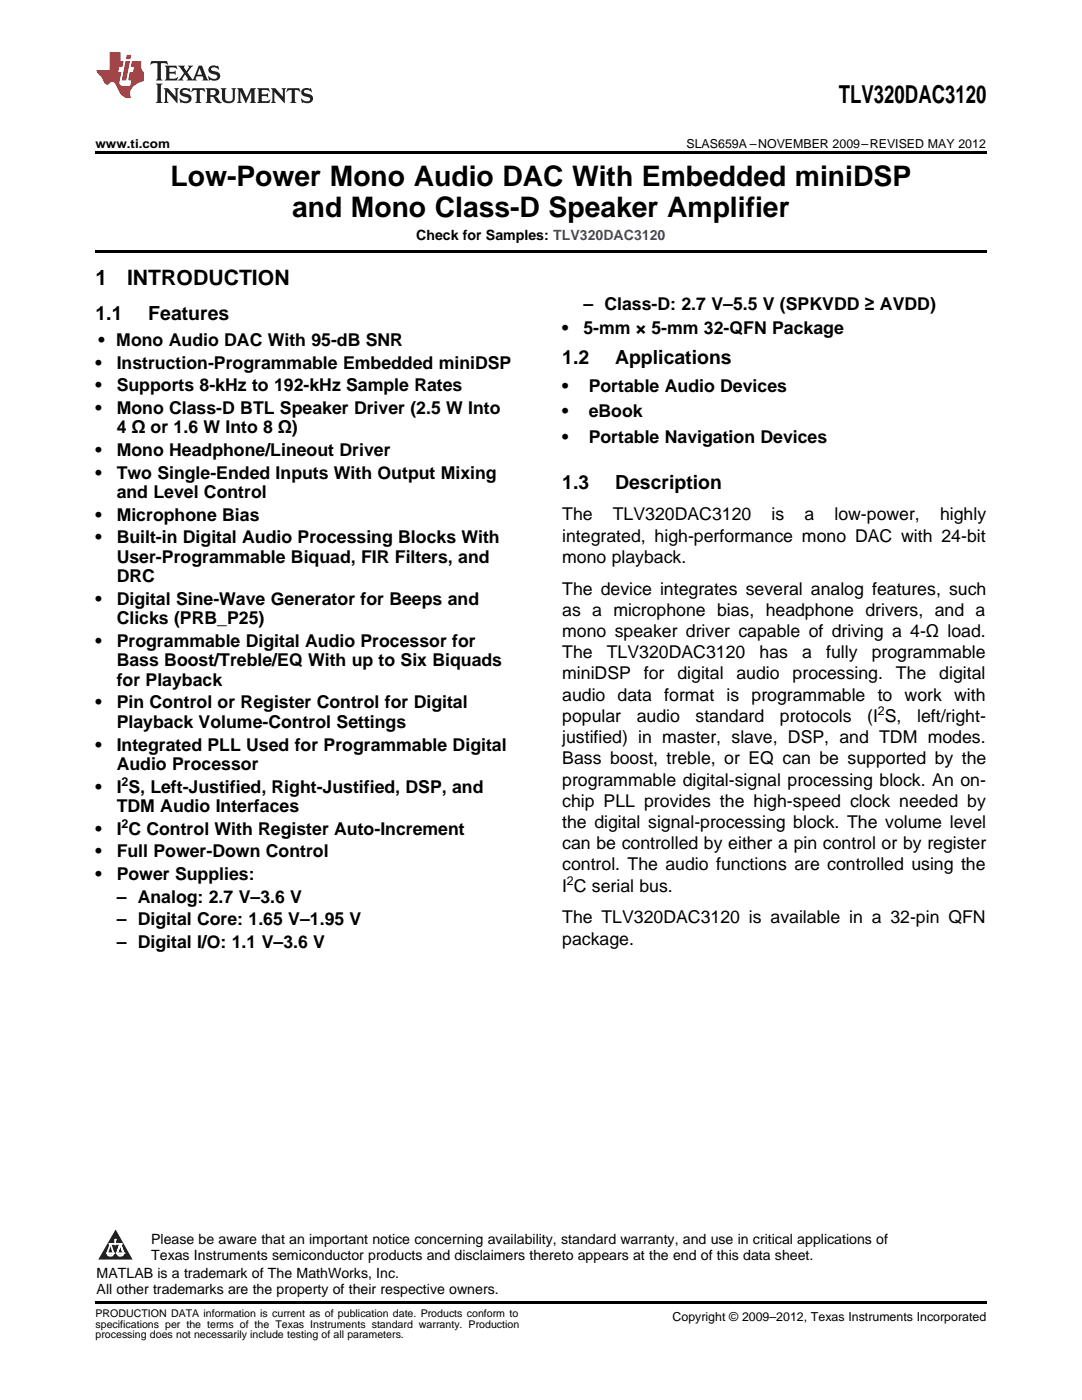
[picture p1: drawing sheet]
<svg xmlns="http://www.w3.org/2000/svg" width="216mm" height="279mm" viewBox="0 0 216 279" stroke-linecap="round" stroke-linejoin="round" font-family="sans-serif">
<defs><g id="words">
<g font-size="5.6">
<text x="34" y="37">Low-Power Mono Audio DAC With Embedded miniDSP</text>
<text x="58.3" y="43.4">and Mono Class-D Speaker Amplifier</text>
</g>
<text font-size="4.9" x="167.4" y="20.5">TLV320DAC3120</text>
<g font-size="4.2">
<text x="19" y="56.9">1</text>
<text x="25.4" y="56.9">INTRODUCTION</text>
</g>
<g font-size="3.9">
<text x="19" y="63.9">1.1</text>
<text x="29.6" y="63.9">Features</text>
<text x="112.2" y="72.7">1.2</text>
<text x="122.7" y="72.7">Applications</text>
<text x="112.2" y="97.5">1.3</text>
<text x="122.7" y="97.5">Description</text>
</g>
<g font-size="3.5">
<text x="116.4" y="61.8">– Class-D: 2.7 V–5.5 V (SPKVDD ≥ AVDD)</text>
<text x="19.6" y="69.1">• Mono Audio DAC With 95-dB SNR</text>
<text x="112.2" y="66.7">•</text>
<text x="116.4" y="66.7">5-mm × 5-mm 32-QFN Package</text>
<text x="19" y="73.6">•</text>
<text x="23.3" y="73.6">Instruction-Programmable Embedded miniDSP</text>
<text x="19" y="78.1">•</text>
<text x="19" y="82.6">•</text>
<text x="23.3" y="78.1">Supports 8-kHz to 192-kHz Sample Rates</text>
<text x="23.3" y="82.6">Mono Class-D BTL Speaker Driver (2.5 W Into</text>
<text x="112.2" y="78.2">•</text>
<text x="112.2" y="83.3">•</text>
<text x="117.5" y="78.2">Portable Audio Devices</text>
<text x="117.5" y="83.3">eBook</text>
<text x="23.3" y="86.5">4 Ω or 1.6 W Into 8 Ω)</text>
<text x="112.2" y="88.3">•</text>
<text x="117.5" y="88.3">Portable Navigation Devices</text>
<text x="19" y="91">•</text>
<text x="19" y="95.5">•</text>
<text x="23.3" y="91">Mono Headphone/Lineout Driver</text>
<text x="23.3" y="95.5">Two Single-Ended Inputs With Output Mixing</text>
<text x="23.3" y="99.4">and Level Control</text>
<text x="19" y="103.9">•</text>
<text x="23.3" y="103.9">Microphone Bias</text>
<text x="112.2" y="103.9">The</text>
<text x="122.3" y="103.9">TLV320DAC3120</text>
<text x="154" y="103.9">is</text>
<text x="160.5" y="103.9">a</text>
<text x="166.5" y="103.9">low-power,</text>
<text x="187.6" y="103.9">highly</text>
<text x="19" y="108.4">•</text>
<text x="23.3" y="108.4">Built-in Digital Audio Processing Blocks With</text>
<text x="23.3" y="112.3">User-Programmable Biquad, FIR Filters, and</text>
<text x="112.2" y="108.1">integrated, high-performance mono DAC with 24-bit</text>
<text x="112.2" y="112.3">mono playback.</text>
<text x="23.3" y="116.2">DRC</text>
<text x="112.2" y="118.7">The device integrates several analog features, such</text>
<text x="19" y="120.7">•</text>
<text x="23.3" y="120.7">Digital Sine-Wave Generator for Beeps and</text>
<text x="23.3" y="124.6">Clicks (PRB_P25)</text>
<text x="112.2" y="122.9">as a microphone bias, headphone drivers, and a</text>
<text x="19" y="129.1">•</text>
<text x="23.3" y="129.1">Programmable Digital Audio Processor for</text>
<text x="112.2" y="127.1">mono speaker driver capable of driving a 4-Ω load.</text>
<text x="112.2" y="131.4">The</text>
<text x="121.1" y="131.4">TLV320DAC3120</text>
<text x="151.6" y="131.4">has</text>
<text x="160.1" y="131.4">a</text>
<text x="164.8" y="131.4">fully</text>
<text x="173.9" y="131.4">programmable</text>
<text x="23.3" y="133">Bass Boost/Treble/EQ With up to Six Biquads</text>
<text x="23.3" y="136.9">for Playback</text>
<text x="112.2" y="135.6">miniDSP</text>
<text x="128.5" y="135.6">for</text>
<text x="135.2" y="135.6">digital</text>
<text x="147" y="135.6">audio</text>
<text x="158.2" y="135.6">processing.</text>
<text x="178.8" y="135.6">The</text>
<text x="187.4" y="135.6">digital</text>
<text x="19" y="141.4">•</text>
<text x="23.3" y="141.4">Pin Control or Register Control for Digital</text>
<text x="112.2" y="139.8">audio data format is programmable to work with</text>
<text x="19" y="149.8">•</text>
<text x="23.3" y="145.3">Playback Volume-Control Settings</text>
<text x="23.3" y="149.8">Integrated PLL Used for Programmable Digital</text>
<text x="112.2" y="144.1">popular</text>
<text x="112.2" y="148.3">justified) in master, slave, DSP, and TDM modes.</text>
<text x="127.1" y="144.1">audio</text>
<text x="138.8" y="144.1">standard</text>
<text x="155.6" y="144.1">protocols</text>
<text x="173" y="144.1">(I S,</text>
<text x="183" y="144.1">left/right-</text>
<text x="23.3" y="153.7">Audio Processor</text>
<text x="112.2" y="152.5">Bass boost, treble, or EQ can be supported by the</text>
<text x="19" y="158.2">•</text>
<text x="23.3" y="158.2">I S, Left-Justified, Right-Justified, DSP, and</text>
<text x="112.2" y="156.8">programmable digital-signal processing block. An on-</text>
<text x="112.2" y="161">chip PLL provides the high-speed clock needed by</text>
<text x="19" y="166.6">•</text>
<text x="23.3" y="162.1">TDM Audio Interfaces</text>
<text x="23.3" y="166.6">I C Control With Register Auto-Increment</text>
<text x="112.2" y="165.2">the digital signal-processing block. The volume level</text>
<text x="19" y="171.1">•</text>
<text x="23.3" y="171.1">Full Power-Down Control</text>
<text x="112.2" y="169.5">can be controlled by either a pin control or by register</text>
<text x="112.2" y="173.7">control. The audio functions are controlled using the</text>
<text x="19" y="175.6">•</text>
<text x="23.3" y="175.6">Power Supplies:</text>
<text x="112.2" y="177.9">I C serial bus.</text>
<text x="23.3" y="180.1">– Analog: 2.7 V–3.6 V</text>
<text x="23.3" y="184.6">– Digital Core: 1.65 V–1.95 V</text>
<text x="112.2" y="184.3">The TLV320DAC3120 is available in a 32-pin QFN</text>
<text x="23.3" y="189.2">– Digital I/O: 1.1 V–3.6 V</text>
<text x="112.2" y="188.5">package.</text>
</g>
<g font-size="2.8">
<text x="83" y="48">Check for Samples: TLV320DAC3120</text>
<text x="30.2" y="248.4">Please be aware that an important notice concerning availability, standard warranty, and use in critical applications of</text>
<text x="30.2" y="251.5">Texas Instruments semiconductor products and disclaimers thereto appears at the end of this data sheet.</text>
<text x="19.3" y="255.1">MATLAB is a trademark of The MathWorks, Inc.</text>
<text x="19.3" y="258.2">All other trademarks are the property of their respective owners.</text>
</g>
<g font-size="2.5">
<text x="19" y="29.6">www.ti.com</text>
<text x="137" y="29.6">SLAS659A –NOVEMBER 2009–REVISED MAY 2012</text>
<text x="175.2" y="142.7">2</text>
<text x="24.2" y="156.8">2</text>
<text x="24.2" y="165.2">2</text>
<text x="113.1" y="176.5">2</text>
<text x="134.2" y="263.6">Copyright © 2009–2012, Texas Instruments Incorporated</text>
</g>
<g font-size="2.1">
<text x="19" y="262.9">PRODUCTION DATA information is current as of publication date. Products conform to</text>
<text x="19" y="265">specifications per the terms of the Texas Instruments standard warranty. Production</text>
<text x="19" y="267.1">processing does not necessarily include testing of all parameters.</text>
</g>
<g font-size=".4" fill="#fff">
<text x="19" y="255.1">2</text>
<text x="19" y="258.2">3</text>
</g>
</g></defs>
<path d="M23.1 245.4l3.4 6h-6.9z" fill="#231f20"/>
<path d="M21.4 250.1h1.2l-.3 .5h-.3a.55 .55 0 0 1-.6-.5z" fill-rule="evenodd" fill="#fff"/>
<path d="M21.4 250.1h1.2l-.3 .5h-.3a.55 .55 0 0 1-.6-.5z" fill="none" stroke="#231f20" stroke-width=".34"/>
<path d="M21.4 250.1l1.2 .1-.3 .4h-.5z" fill="none" stroke="#fff" stroke-width=".34"/>
<path d="M23 248.3h.1" fill="none" stroke="#fff" stroke-width=".34"/>
<path d="M23 247.4v.9z" fill="#fff"/>
<path d="M23 247.4v.9z" fill="none" stroke="#fff" stroke-width=".34"/>
<circle cx="23" cy="247.4" r=".17" fill="#fff"/>
<path d="M21.9 248.2h.1" fill="none" stroke="#fff" stroke-width=".34"/>
<path d="M21.9 248.2h2.3z" fill="#fff"/>
<path d="M21.9 248.2h2.3z" fill="none" stroke="#fff" stroke-width=".34"/>
<circle cx="24.2" cy="248.2" r=".17" fill="#fff"/>
<path d="M23.3 250.1h.1" fill="none" stroke="#fff" stroke-width=".34"/>
<path d="M24 248.2l-.7 1.9z" fill="#fff"/>
<path d="M24 248.2l-.7 1.9z" fill="none" stroke="#fff" stroke-width=".34"/>
<path d="M24 248.2l.7 1.9z" fill="#fff"/>
<path d="M24 248.2l.7 1.9z" fill="none" stroke="#fff" stroke-width=".34"/>
<path d="M24.6 250.1h.1" fill="none" stroke="#fff" stroke-width=".34"/>
<circle cx="21.4" cy="250.1" r=".17" fill="#fff"/>
<path d="M22.1 248.2l-.7 1.9z" fill="#fff"/>
<path d="M22.1 248.2l-.7 1.9z" fill="none" stroke="#fff" stroke-width=".34"/>
<path d="M22.1 248.2l.5 1.9z" fill="#fff"/>
<path d="M22.1 248.2l.5 1.9z" fill="none" stroke="#fff" stroke-width=".34"/>
<circle cx="22.6" cy="250.1" r=".17" fill="#fff"/>
<path d="M23.4 250.1h1.3a.65 .65 0 0 1-.7 .5 .65 .65 0 0 1-.6-.5z" fill-rule="evenodd" fill="#fff"/>
<path d="M23.4 250.1h1.3a.65 .65 0 0 1-.7 .5 .65 .65 0 0 1-.6-.5z" fill="none" stroke="#231f20" stroke-width=".34"/>
<path d="M23.4 250.1h1.3l-.4 .5h-.6z" fill="none" stroke="#fff" stroke-width=".34"/>
<path d="M23.3 250.1h.1" fill="none" stroke="#fff" stroke-width=".34"/>
<circle cx="24.7" cy="250.1" r=".17" fill="#fff"/>
<path d="M30.2 12.2l-.2 .7a1.31 1.31 0 0 1 1.4-.2v2.9l-.3 .5h1.3l-.3-.5v-2.8l.3-.2a1.09 1.09 0 0 1 1.1 .3l-.2-.7zM32.9 13.1l.3 .5v2l-.3 .5h2.4l.2-.8a1.48 1.48 0 0 1-1.7 .4v-1h1l.2 .2v-.8l-.2 .2h-1v-.7l.2-.1a1.73 1.73 0 0 1 1.4 .3l-.2-.7zM35.5 13.1l1.2 1.5-.7 1-.5 .5h1.1l-.2-.3 .5-.9 .6 .9-.2 .3h2l-.3-.3 .2-.6h1.2l.2 .6-.2 .3h1.2l-.3-.5-1-2.5h-.6l-1.3 2.8-1-1.4 1.1-1.4h-1l.2 .3-.5 .8-.5-.8 .2-.3zM39.8 13.6l.5 1.3h-1zM41.9 13.3a.83 .83 0 0 0-.3 .9 .83 .83 0 0 0 .8 .6l.8 .2 .2 .3a1 1 0 0 1-1 .5 1 1 0 0 1-.8-.7l.1 1 .2-.1a1.65 1.65 0 0 0 2-.5 .89 .89 0 0 0-.8-1.2l-.8-.2-.2-.3a.91 .91 0 0 1 1.6 .1l-.2-.8-.4 .1a1.34 1.34 0 0 0-1.2 .1zM31.1 16.7l.3 .5v2.9l-.3 .5h1.3l-.3-.5v-2.9l.3-.5zM32.7 17.6l.2 .5v2l-.2 .5h.9l-.3-.5 .1-1.7 2 2.2v-2.5l.3-.5h-.9l.2 .3v1.4l-1.5-1.7zM36.2 17.8a.83 .83 0 0 0-.3 .9 .83 .83 0 0 0 .8 .6l.8 .2 .2 .3a1 1 0 0 1-1 .5 1 1 0 0 1-.8-.7l.1 1 .2-.1a1.66 1.66 0 0 0 2-.5 .89 .89 0 0 0-.9-1.2l-.7-.2-.2-.3a.91 .91 0 0 1 1.6 .1l-.2-.8-.4 .1a1.36 1.36 0 0 0-1.2 .1zM38.4 17.6l-.2 .8a.61 .61 0 0 1 1.1-.3v2l-.4 .5h1.3l-.3-.5v-2l.2-.2a.81 .81 0 0 1 .8 .5l-.1-.8zM41 17.6l.3 .5v2l-.3 .5h1.3l-.3-.3v-1a.72 .72 0 0 1 .9 .7 .85 .85 0 0 0 1.4 .4l-.5-.2-.5-.8-.3-.2a.78 .78 0 0 0 .7-.8 .78 .78 0 0 0-.7-.8zM42 18h.2a.6 .6 0 0 1 .7 .1 .6 .6 0 0 1 .1 .6l-.2 .2-.8 .1zM44 17.6l.3 .3a3.4 3.4 0 0 0 .3 2.4 1.57 1.57 0 0 0 2.2-.3l.1-2.1 .2-.3h-1l.3 .5v1.4a.76 .76 0 0 1-.7 .7 .76 .76 0 0 1-.8-.7v-1.4l.3-.5zM47.3 17.6l.3 .5v2l-.3 .5h.9l-.2-.5v-1.9l1 2.4 1.1-2.4v1.9l-.2 .5h1.2l-.3-.5v-2l.3-.5h-1.1l-.8 1.9-.8-1.9zM51.3 17.6l.3 .5v2l-.3 .5h2.4l.2-.8a1.49 1.49 0 0 1-1.6 .4l-.1-1h1l.3 .2v-.8l-.3 .2h-1v-.7l.3-.2a1.73 1.73 0 0 1 1.4 .4l-.3-.7zM54.1 17.6l.3 .5v2l-.3 .5h1l-.4-.5 .1-1.7 2 2.2v-2.5l.3-.5h-.9l.2 .3v1.4l-1.5-1.7zM57.4 17.6l-.2 .8a.8 .8 0 0 1 1-.4v2.1l-.3 .5h1.3l-.4-.5v-2l.2-.2a.81 .81 0 0 1 .9 .5l-.2-.8zM60.4 17.8a.83 .83 0 0 0-.3 .9 .83 .83 0 0 0 .8 .6l.8 .2 .2 .3a1 1 0 0 1-1 .5 1 1 0 0 1-.8-.7l.2 1 .1-.1a1.66 1.66 0 0 0 2-.5 .89 .89 0 0 0-.8-1.2l-.8-.2-.2-.3a.91 .91 0 0 1 1.6 .1l-.2-.8-.3 .1a1.35 1.35 0 0 0-1.3 .1z" fill="#231f20"/>
<path d="M21.9 10.4v3.6h-2.6a2.13 2.13 0 0 0 .9 1.3l.4 .7a.94 .94 0 0 0 1.1 .8 .75 .75 0 0 1 .6-.4 .75 .75 0 0 1 .7 .4l.5 1a2.1 2.1 0 0 0 2.6 1.7 2.2 2.2 0 0 1 1.7-3l.9-.3v-1.8a1.16 1.16 0 0 1-.5-1.1v-1.1h-1.9l-.2 1.1h.7l-.3 1.1h-.6l-.3 1.2v.4h.6l-.2 1.2h-.9a.93 .93 0 0 1-1.3-.9l.4-1.9h-.6l.2-1.1h.6l.3-1.1h-.6v-1.8zM25.1 12.2l-.8 3.8h.9l.7-3.8zM25.3 11l-.2 .8h.9l.2-.8z" fill="#ee1d23"/>
<path d="M19 30.1h177.8v.5h-177.8zM19 50h177.8v.5h-177.8zM19 259.7h177.8v.5h-177.8z" fill="#000"/>
<use href="#words"/>
</svg>
